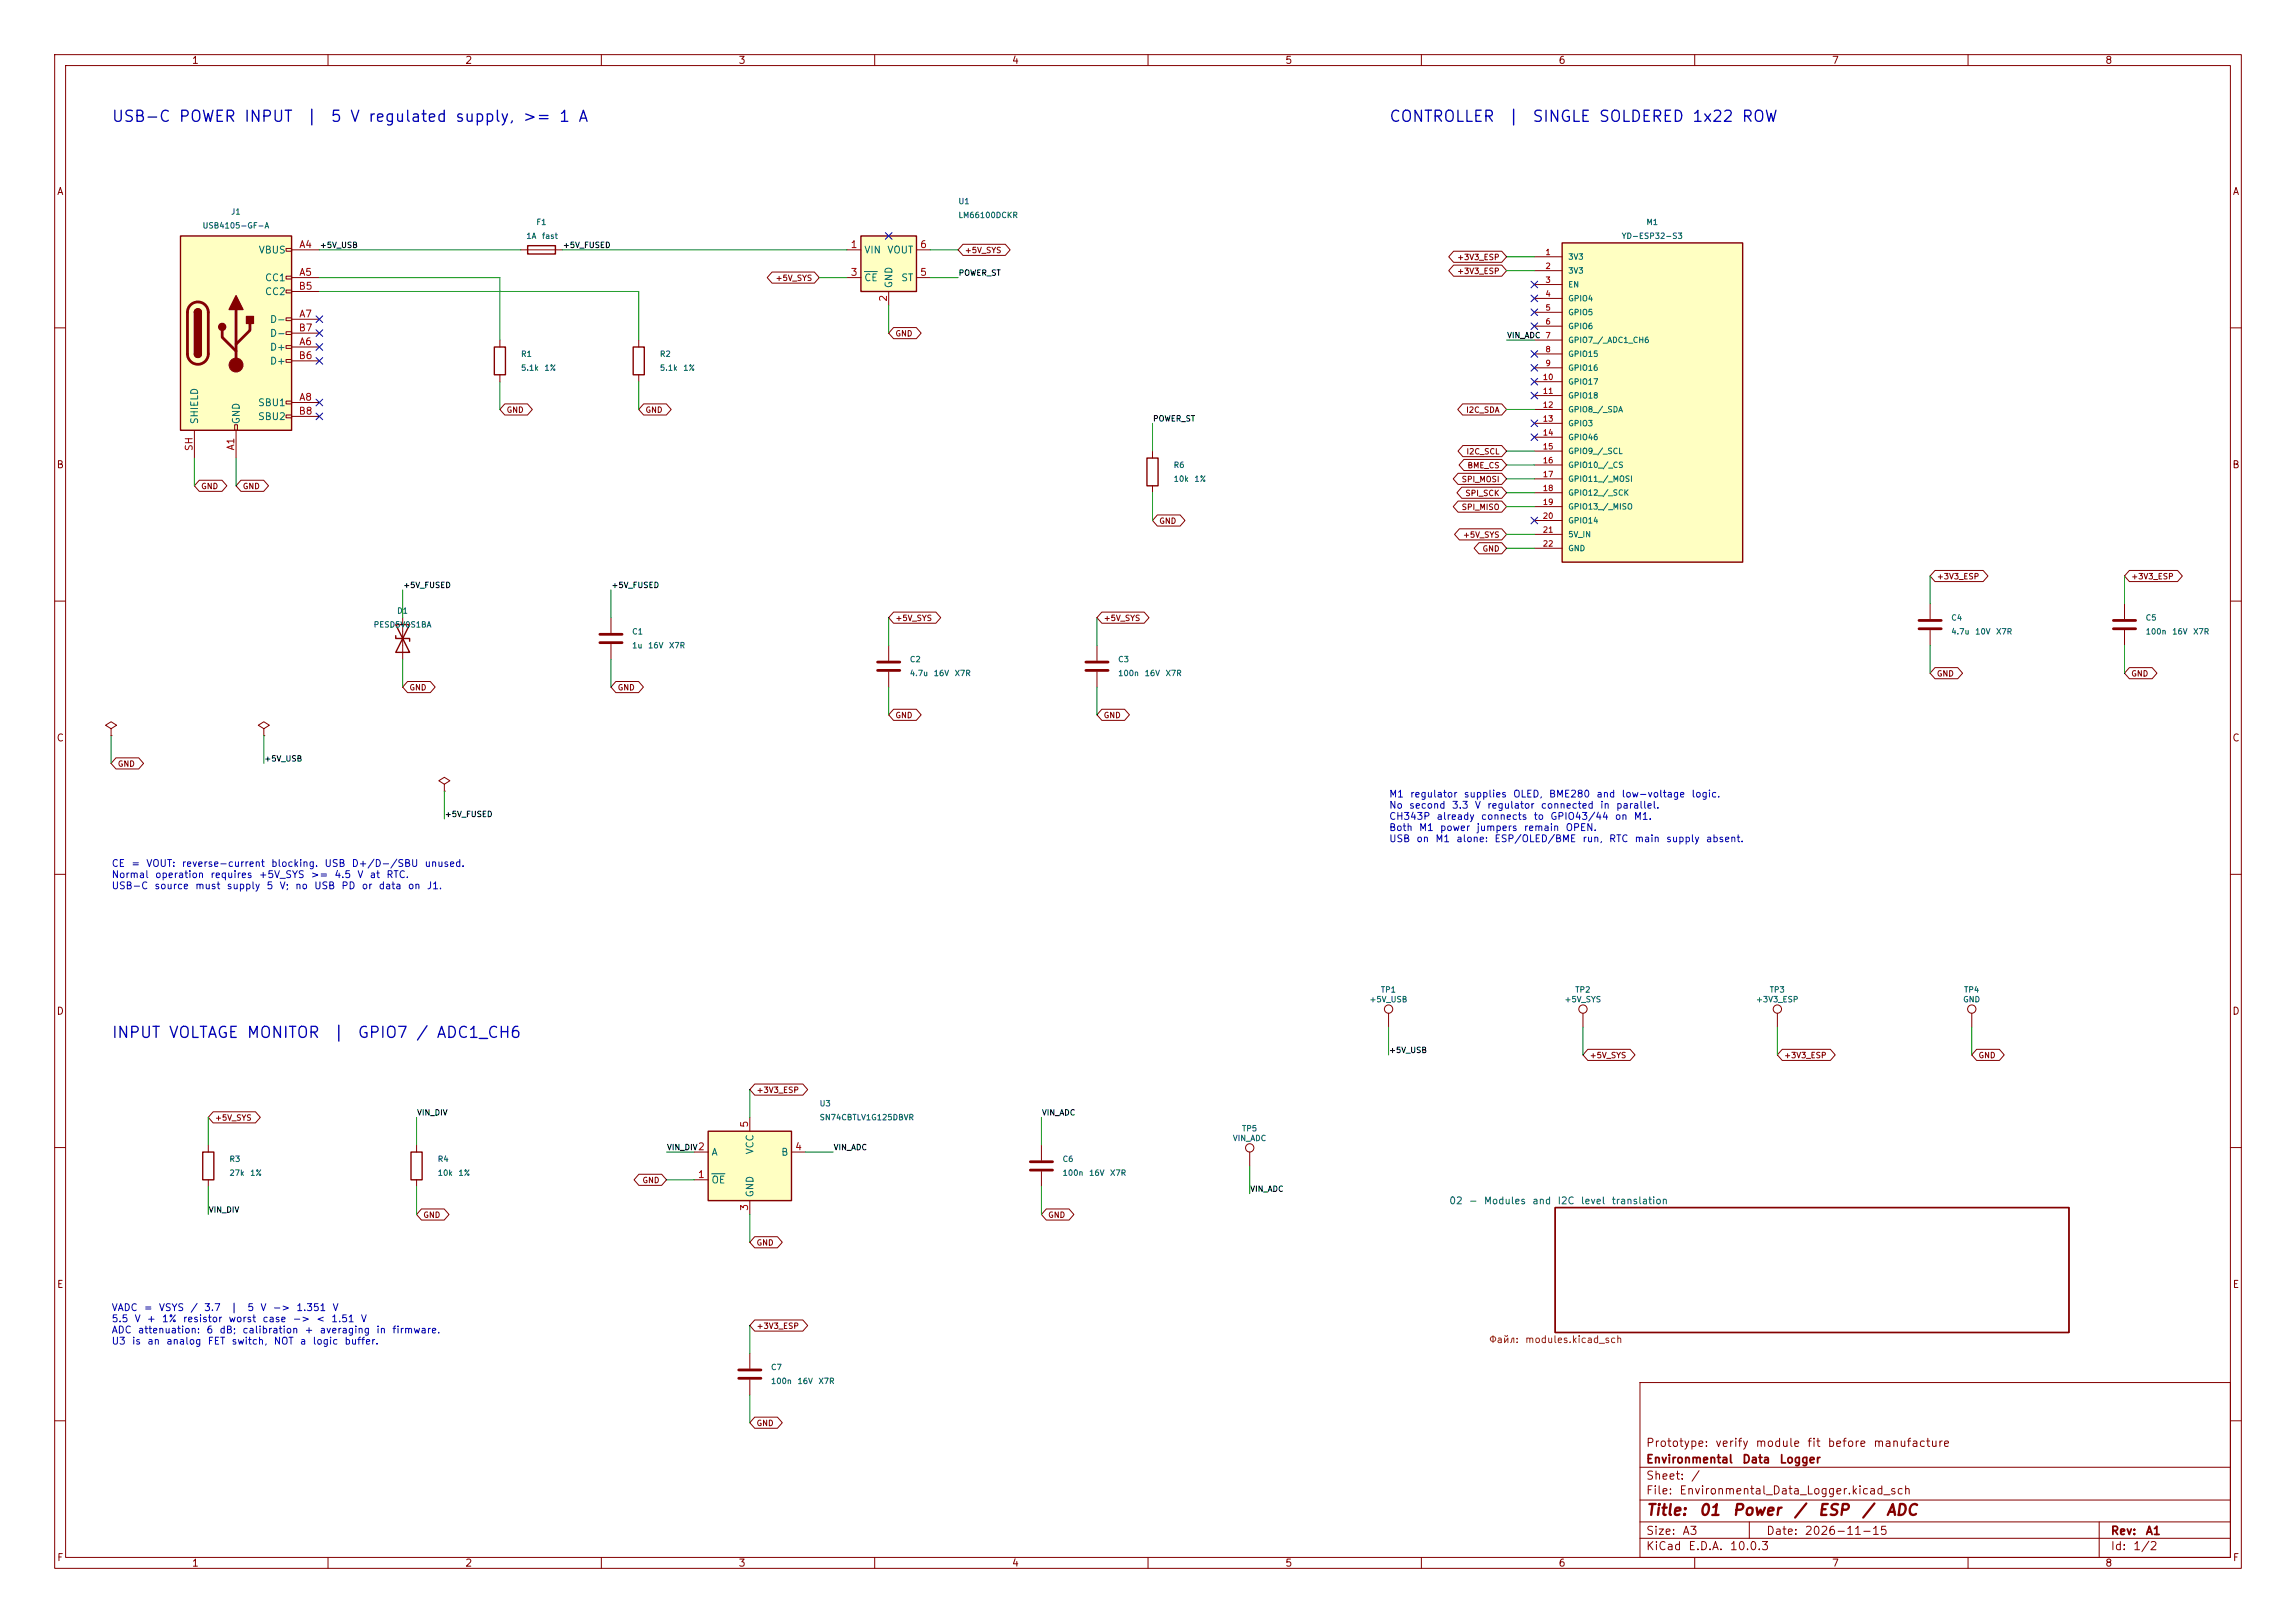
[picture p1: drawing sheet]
<svg xmlns="http://www.w3.org/2000/svg" width="420mm" height="297mm" viewBox="0 0 420 297" stroke-linecap="round" stroke-linejoin="round" font-family="sans-serif">
<defs><g id="words">
<g font-size="2" fill="#0000c2">
<text x="20.3" y="22.8">USB-C POWER INPUT</text>
<text x="55.9" y="22.8">|</text>
<text x="60.3" y="22.8">5 V regulated supply, &gt;= 1 A</text>
<text x="254" y="22.8">CONTROLLER</text>
<text x="275.7" y="22.8">|</text>
<text x="280.2" y="22.8">SINGLE SOLDERED 1x22 ROW</text>
<text x="20.3" y="190.5">INPUT VOLTAGE MONITOR</text>
<text x="60.8" y="190.5">|</text>
<text x="65.3" y="190.5">GPIO7 / ADC1_CH6</text>
</g>
<g font-size="2" fill="#840000">
<text x="301" y="277.8">Title:</text>
<text x="310.7" y="277.8">01</text>
<text x="316.8" y="277.8">Power</text>
<text x="328" y="277.8">/</text>
<text x="332.4" y="277.8">ESP</text>
<text x="340.4" y="277.8">/</text>
<text x="344.8" y="277.8">ADC</text>
</g>
<g font-size="1.5" fill="#840000">
<text x="301" y="268.1">Environmental</text>
<text x="301" y="265.1">Prototype:</text>
<text x="313.6" y="265.1">verify</text>
<text x="318.6" y="268.1">Data</text>
<text x="321" y="265.1">module</text>
<text x="325.4" y="268.1">Logger</text>
<text x="330.5" y="265.1">fit</text>
<text x="334.2" y="265.1">before</text>
<text x="342.6" y="265.1">manufacture</text>
<text x="301" y="273.8">File:</text>
<text x="301" y="271.1">Sheet:</text>
<text x="307.1" y="273.8">Environmental_Data_Logger.kicad_sch</text>
<text x="309.2" y="271.1">/</text>
<text x="301" y="281.2">Size:</text>
<text x="307.6" y="281.2">A3</text>
<text x="323" y="281.2">Date:</text>
<text x="330" y="281.2">2026-11-15</text>
<text x="386" y="281.2">Rev:</text>
<text x="392.4" y="281.2">A1</text>
<text x="301" y="284">KiCad</text>
<text x="308.7" y="284">E.D.A.</text>
<text x="316.3" y="284">10.0.3</text>
<text x="386" y="284">Id:</text>
<text x="390.1" y="284">1/2</text>
</g>
<g font-size="1.3" fill="#840000">
<text x="35" y="12">1</text>
<text x="85" y="12">2</text>
<text x="135" y="12">3</text>
<text x="185" y="12">4</text>
<text x="235" y="12">5</text>
<text x="285" y="12">6</text>
<text x="335" y="12">7</text>
<text x="385" y="12">8</text>
<text x="10.3" y="36">A</text>
<text x="408.3" y="36">A</text>
<text x="10.3" y="86">B</text>
<text x="408.2" y="86">B</text>
<text x="10.3" y="136">C</text>
<text x="408.2" y="136">C</text>
<text x="10.3" y="186">D</text>
<text x="408.2" y="186">D</text>
<text x="10.3" y="236">E</text>
<text x="408.3" y="236">E</text>
<text x="10.3" y="286">F</text>
<text x="35" y="287">1</text>
<text x="85" y="287">2</text>
<text x="135" y="287">3</text>
<text x="185" y="287">4</text>
<text x="235" y="287">5</text>
<text x="285" y="287">6</text>
<text x="335" y="287">7</text>
<text x="385" y="287">8</text>
<text x="408.3" y="286">F</text>
</g>
<g font-size="1.3" fill="#006464">
<text x="47.2" y="46.7">VBUS</text>
<text x="158" y="46.7">VIN</text>
<text x="162.2" y="46.7">VOUT</text>
<text x="48.4" y="51.8">CC1</text>
<text x="158" y="51.8">CE</text>
<text x="163.5" y="52.8" transform="rotate(-90 163.5 52.8)">GND</text>
<text x="164.8" y="51.8">ST</text>
<text x="48.4" y="54.3">CC2</text>
<text x="49.3" y="59.4">D-</text>
<text x="49.3" y="64.5">D+</text>
<text x="49.3" y="61.9">D-</text>
<text x="49.3" y="67">D+</text>
<text x="36.5" y="77.7" transform="rotate(-90 36.5 77.7)">SHIELD</text>
<text x="44.2" y="77.7" transform="rotate(-90 44.2 77.7)">GND</text>
<text x="47.1" y="74.6">SBU1</text>
<text x="47.1" y="77.2">SBU2</text>
<text x="130" y="211.8">A</text>
<text x="138.1" y="211.3" transform="rotate(-90 138.1 211.3)">VCC</text>
<text x="142.8" y="211.8">B</text>
<text x="130" y="216.9">OE</text>
<text x="138.1" y="219.2" transform="rotate(-90 138.1 219.2)">GND</text>
<text x="265" y="220.7">02</text>
<text x="268.6" y="220.7">-</text>
<text x="271.3" y="220.7">Modules</text>
<text x="280.2" y="220.7">and</text>
<text x="284.8" y="220.7">I2C</text>
<text x="289.1" y="220.7">level</text>
<text x="294.7" y="220.7">translation</text>
</g>
<g font-size="1.3" fill="#a90000">
<text x="54.6" y="45.7">A4</text>
<text x="155.5" y="45.7">1</text>
<text x="168.2" y="45.7">6</text>
<text x="54.5" y="53.3">B5</text>
<text x="54.6" y="50.8">A5</text>
<text x="155.5" y="50.8">3</text>
<text x="168.2" y="50.8">5</text>
<text x="54.6" y="58.4">A7</text>
<text x="162.5" y="55.3" transform="rotate(-90 162.5 55.3)">2</text>
<text x="54.5" y="60.9">B7</text>
<text x="54.6" y="63.5">A6</text>
<text x="54.5" y="66">B6</text>
<text x="54.5" y="76.2">B8</text>
<text x="54.6" y="73.6">A8</text>
<text x="35.5" y="82.7" transform="rotate(-90 35.5 82.7)">SH</text>
<text x="43.2" y="82.5" transform="rotate(-90 43.2 82.5)">A1</text>
<text x="137.1" y="206.4" transform="rotate(-90 137.1 206.4)">5</text>
<text x="127.6" y="215.9">1</text>
<text x="127.6" y="210.8">2</text>
<text x="145.3" y="210.8">4</text>
<text x="137.1" y="221.7" transform="rotate(-90 137.1 221.7)">3</text>
</g>
<g font-size="1.3" fill="#0000c2">
<text x="254" y="146.2">M1</text>
<text x="254" y="148.3">No</text>
<text x="257.7" y="148.3">second</text>
<text x="257.8" y="146.2">regulator</text>
<text x="265.5" y="148.3">3.3</text>
<text x="267.7" y="146.2">supplies</text>
<text x="269.7" y="148.3">V</text>
<text x="271.9" y="148.3">regulator</text>
<text x="276.7" y="146.2">OLED,</text>
<text x="281.7" y="148.3">connected</text>
<text x="283.2" y="146.2">BME280</text>
<text x="291.9" y="146.2">and</text>
<text x="292.6" y="148.3">in</text>
<text x="295.5" y="148.3">parallel.</text>
<text x="296.5" y="146.2">low-voltage</text>
<text x="309.3" y="146.2">logic.</text>
<text x="254" y="150.3">CH343P</text>
<text x="254" y="152.4">Both</text>
<text x="254" y="154.4">USB</text>
<text x="259" y="154.4">on</text>
<text x="259.5" y="152.4">M1</text>
<text x="262.4" y="154.4">M1</text>
<text x="262.7" y="150.3">already</text>
<text x="263.3" y="152.4">power</text>
<text x="266.3" y="154.4">alone:</text>
<text x="270" y="152.4">jumpers</text>
<text x="270.8" y="150.3">connects</text>
<text x="273.3" y="154.4">ESP/OLED/BME</text>
<text x="278.6" y="152.4">remain</text>
<text x="280.4" y="150.3">to</text>
<text x="283.5" y="150.3">GPIO43/44</text>
<text x="286.3" y="152.4">OPEN.</text>
<text x="289.4" y="154.4">run,</text>
<text x="294.2" y="154.4">RTC</text>
<text x="295.3" y="150.3">on</text>
<text x="298.8" y="150.3">M1.</text>
<text x="298.9" y="154.4">main</text>
<text x="304.7" y="154.4">supply</text>
<text x="311.9" y="154.4">absent.</text>
<text x="20.3" y="158.9">CE</text>
<text x="20.3" y="161">Normal</text>
<text x="23.9" y="158.9">=</text>
<text x="26.7" y="158.9">VOUT:</text>
<text x="28.3" y="161">operation</text>
<text x="33.1" y="158.9">reverse-current</text>
<text x="38.4" y="161">requires</text>
<text x="47.2" y="161">+5V_SYS</text>
<text x="49.5" y="158.9">blocking.</text>
<text x="56.8" y="161">&gt;=</text>
<text x="59.3" y="158.9">USB</text>
<text x="61.1" y="161">4.5</text>
<text x="64.2" y="158.9">D+/D-/SBU</text>
<text x="65.3" y="161">V</text>
<text x="67.5" y="161">at</text>
<text x="70.6" y="161">RTC.</text>
<text x="77.6" y="158.9">unused.</text>
<text x="20.3" y="163">USB-C</text>
<text x="28.1" y="163">source</text>
<text x="35.6" y="163">must</text>
<text x="41.4" y="163">supply</text>
<text x="48.6" y="163">5</text>
<text x="51" y="163">V;</text>
<text x="53.9" y="163">no</text>
<text x="57.4" y="163">USB</text>
<text x="62.3" y="163">PD</text>
<text x="66.1" y="163">or</text>
<text x="69.2" y="163">data</text>
<text x="74.5" y="163">on</text>
<text x="78" y="163">J1.</text>
<text x="20.3" y="240.2">VADC</text>
<text x="20.3" y="242.3">5.5</text>
<text x="20.3" y="244.3">ADC</text>
<text x="24.5" y="242.3">V</text>
<text x="25.1" y="244.3">attenuation:</text>
<text x="26.2" y="240.2">=</text>
<text x="26.8" y="242.3">+</text>
<text x="29" y="240.2">VSYS</text>
<text x="29.5" y="242.3">1%</text>
<text x="33.3" y="242.3">resistor</text>
<text x="34.7" y="240.2">/</text>
<text x="37.2" y="240.2">3.7</text>
<text x="37.7" y="244.3">6</text>
<text x="40" y="244.3">dB;</text>
<text x="41.7" y="242.3">worst</text>
<text x="42.1" y="240.2">|</text>
<text x="44.2" y="244.3">calibration</text>
<text x="45.1" y="240.2">5</text>
<text x="47.5" y="240.2">V</text>
<text x="47.9" y="242.3">case</text>
<text x="49.8" y="240.2">-&gt;</text>
<text x="53.4" y="242.3">-&gt;</text>
<text x="54.1" y="240.2">1.351</text>
<text x="55.6" y="244.3">+</text>
<text x="57.7" y="242.3">&lt;</text>
<text x="58.4" y="244.3">averaging</text>
<text x="60.5" y="242.3">1.51</text>
<text x="60.7" y="240.2">V</text>
<text x="65.9" y="242.3">V</text>
<text x="68.7" y="244.3">in</text>
<text x="71.7" y="244.3">firmware.</text>
<text x="20.3" y="246.4">U3</text>
<text x="24" y="246.4">is</text>
<text x="26.8" y="246.4">an</text>
<text x="30.3" y="246.4">analog</text>
<text x="37.9" y="246.4">FET</text>
<text x="42.3" y="246.4">switch,</text>
<text x="50" y="246.4">NOT</text>
<text x="54.8" y="246.4">a</text>
<text x="57.1" y="246.4">logic</text>
<text x="62.9" y="246.4">buffer.</text>
</g>
<g font-size="1.3" fill="#725600">
<text x="272.3" y="246.1">Файл:</text>
<text x="278.9" y="246.1">modules.kicad_sch</text>
</g>
<g font-size="1" fill="#006464">
<text x="42.2" y="39.5">J1</text>
<text x="98" y="41.4">F1</text>
<text x="175.2" y="37.6">U1</text>
<text x="175.2" y="40.1">LM66100DCKR</text>
<text x="301.1" y="41.4">M1</text>
<text x="37" y="42.1">USB4105-GF-A</text>
<text x="96.2" y="44">1A</text>
<text x="99" y="44">fast</text>
<text x="286.8" y="47.8">3V3</text>
<text x="296.5" y="44">YD-ESP32-S3</text>
<text x="286.8" y="50.3">3V3</text>
<text x="286.8" y="52.8">EN</text>
<text x="286.8" y="55.4">GPIO4</text>
<text x="286.8" y="57.9">GPIO5</text>
<text x="95.2" y="65.5">R1</text>
<text x="120.6" y="65.5">R2</text>
<text x="286.8" y="60.5">GPIO6</text>
<text x="286.8" y="63">GPIO7_/_ADC1_CH6</text>
<text x="286.8" y="65.5">GPIO15</text>
<text x="95.2" y="68.1">5.1k</text>
<text x="99.5" y="68.1">1%</text>
<text x="120.6" y="68.1">5.1k</text>
<text x="124.9" y="68.1">1%</text>
<text x="286.8" y="68.1">GPIO16</text>
<text x="286.8" y="70.6">GPIO17</text>
<text x="286.8" y="73.2">GPIO18</text>
<text x="286.8" y="75.7">GPIO8_/_SDA</text>
<text x="286.8" y="78.2">GPIO3</text>
<text x="286.8" y="80.8">GPIO46</text>
<text x="286.8" y="83.3">GPIO9_/_SCL</text>
<text x="214.6" y="88.4">10k</text>
<text x="214.6" y="85.9">R6</text>
<text x="218.4" y="88.4">1%</text>
<text x="286.8" y="85.9">GPIO10_/_CS</text>
<text x="286.8" y="88.4">GPIO11_/_MOSI</text>
<text x="286.8" y="90.9">GPIO12_/_SCK</text>
<text x="286.8" y="93.5">GPIO13_/_MISO</text>
<text x="286.8" y="96">GPIO14</text>
<text x="286.8" y="98.6">5V_IN</text>
<text x="286.8" y="101.1">GND</text>
<text x="72.5" y="112.5">D1</text>
<text x="356.8" y="113.8">C4</text>
<text x="392.4" y="113.8">C5</text>
<text x="68.3" y="115.1">PESD5V0S1BA</text>
<text x="115.5" y="118.9">1u</text>
<text x="115.5" y="116.3">C1</text>
<text x="118.4" y="118.9">16V</text>
<text x="122.3" y="118.9">X7R</text>
<text x="356.8" y="116.3">4.7u</text>
<text x="361.2" y="116.3">10V</text>
<text x="365" y="116.3">X7R</text>
<text x="392.4" y="116.3">100n</text>
<text x="397.2" y="116.3">16V</text>
<text x="401.1" y="116.3">X7R</text>
<text x="166.3" y="124">4.7u</text>
<text x="166.3" y="121.4">C2</text>
<text x="170.7" y="124">16V</text>
<text x="174.5" y="124">X7R</text>
<text x="204.4" y="124">100n</text>
<text x="204.4" y="121.4">C3</text>
<text x="209.3" y="124">16V</text>
<text x="213.1" y="124">X7R</text>
<text x="250.4" y="183.7">+5V_USB</text>
<text x="252.5" y="181.9">TP1</text>
<text x="286.1" y="183.7">+5V_SYS</text>
<text x="288.1" y="181.9">TP2</text>
<text x="321.1" y="183.7">+3V3_ESP</text>
<text x="323.6" y="181.9">TP3</text>
<text x="359" y="183.7">GND</text>
<text x="359.2" y="181.9">TP4</text>
<text x="149.8" y="202.7">U3</text>
<text x="149.8" y="205.2">SN74CBTLV1G125DBVR</text>
<text x="225.4" y="209.1">VIN_ADC</text>
<text x="227.1" y="207.3">TP5</text>
<text x="41.9" y="215.4">27k</text>
<text x="41.9" y="212.9">R3</text>
<text x="45.7" y="215.4">1%</text>
<text x="80" y="215.4">10k</text>
<text x="80" y="212.9">R4</text>
<text x="83.8" y="215.4">1%</text>
<text x="194.3" y="215.4">100n</text>
<text x="194.3" y="212.9">C6</text>
<text x="199.1" y="215.4">16V</text>
<text x="203" y="215.4">X7R</text>
<text x="140.9" y="251">C7</text>
<text x="140.9" y="253.5">100n</text>
<text x="145.8" y="253.5">16V</text>
<text x="149.6" y="253.5">X7R</text>
</g>
<g font-size="1" fill="#0f0f0f">
<text x="58.4" y="45.6">+5V_USB</text>
<text x="102.9" y="45.6">+5V_FUSED</text>
<text x="175.3" y="50.7">POWER_ST</text>
<text x="275.6" y="62.1">VIN_ADC</text>
<text x="210.8" y="77.4">POWER_ST</text>
<text x="73.7" y="107.9">+5V_FUSED</text>
<text x="111.8" y="107.9">+5V_FUSED</text>
<text x="48.3" y="139.6">+5V_USB</text>
<text x="81.3" y="149.8">+5V_FUSED</text>
<text x="254" y="192.9">+5V_USB</text>
<text x="76.2" y="204.4">VIN_DIV</text>
<text x="190.5" y="204.4">VIN_ADC</text>
<text x="121.9" y="210.7">VIN_DIV</text>
<text x="152.4" y="210.7">VIN_ADC</text>
<text x="228.6" y="218.3">VIN_ADC</text>
<text x="38.1" y="222.2">VIN_DIV</text>
</g>
<g font-size="1" fill="#840000">
<text x="176.4" y="46.6">+5V_SYS</text>
<text x="266.5" y="47.8">+3V3_ESP</text>
<text x="141.8" y="51.6">+5V_SYS</text>
<text x="266.5" y="50.4">+3V3_ESP</text>
<text x="163.7" y="61.8">GND</text>
<text x="92.6" y="75.8">GND</text>
<text x="118" y="75.8">GND</text>
<text x="268.1" y="75.8">I2C_SDA</text>
<text x="268.1" y="83.4">I2C_SCL</text>
<text x="36.7" y="89.7">GND</text>
<text x="44.3" y="89.7">GND</text>
<text x="267.3" y="88.5">SPI_MOSI</text>
<text x="268.3" y="85.9">BME_CS</text>
<text x="267.3" y="93.6">SPI_MISO</text>
<text x="268" y="91">SPI_SCK</text>
<text x="212" y="96.1">GND</text>
<text x="267.5" y="98.6">+5V_SYS</text>
<text x="271.1" y="101.2">GND</text>
<text x="354.2" y="106.3">+3V3_ESP</text>
<text x="389.8" y="106.3">+3V3_ESP</text>
<text x="163.7" y="113.9">+5V_SYS</text>
<text x="201.8" y="113.9">+5V_SYS</text>
<text x="354.2" y="124">GND</text>
<text x="389.8" y="124">GND</text>
<text x="74.8" y="126.6">GND</text>
<text x="112.9" y="126.6">GND</text>
<text x="163.7" y="131.7">GND</text>
<text x="201.8" y="131.7">GND</text>
<text x="21.5" y="140.5">GND</text>
<text x="290.7" y="193.9">+5V_SYS</text>
<text x="326.3" y="193.9">+3V3_ESP</text>
<text x="361.8" y="193.9">GND</text>
<text x="138.3" y="200.2">+3V3_ESP</text>
<text x="39.2" y="205.3">+5V_SYS</text>
<text x="117.4" y="216.7">GND</text>
<text x="77.3" y="223.1">GND</text>
<text x="191.6" y="223.1">GND</text>
<text x="138.3" y="228.2">GND</text>
<text x="138.3" y="243.4">+3V3_ESP</text>
<text x="138.3" y="261.2">GND</text>
</g>
<g font-size="1" fill="#a90000">
<text x="282.6" y="46.9">1</text>
<text x="282.6" y="49.5">2</text>
<text x="282.6" y="52">3</text>
<text x="282.6" y="54.5">4</text>
<text x="282.6" y="57.1">5</text>
<text x="282.6" y="59.6">6</text>
<text x="282.6" y="62.2">7</text>
<text x="282.6" y="64.7">8</text>
<text x="282.1" y="69.8">10</text>
<text x="282.6" y="67.2">9</text>
<text x="282.1" y="72.3">11</text>
<text x="282.1" y="74.9">12</text>
<text x="282.1" y="77.4">13</text>
<text x="282.1" y="79.9">14</text>
<text x="282.1" y="82.5">15</text>
<text x="282.1" y="85">16</text>
<text x="282.1" y="87.6">17</text>
<text x="282.1" y="90.1">18</text>
<text x="282.1" y="92.6">19</text>
<text x="282.1" y="95.2">20</text>
<text x="282.1" y="97.7">21</text>
<text x="282.1" y="100.3">22</text>
</g>
</g></defs>
<g fill="none" stroke="#840000" stroke-width=".18">
<path d="M10 10h400v277h-400zM12 12h396v273h-396zM60 10v2M110 10v2M160 10v2M210 10v2M260 10v2M310 10v2M360 10v2M10 60h2M408 60h2M210.8 82.6v1.2"/>
<path d="M210.8 88.9v1.3M10 110h2M408 110h2M10 160h2M408 160h2M10 210h2M408 210h2M300 253h108v32h-108zM10 260h2M300 278.5h108M300 274.5h108M300 268.5h108"/>
<path d="M320 278.5v3M384 278.5v6.5M408 260h2M60 285v2M110 285v2M160 285v2M210 285v2M260 285v2M300 281.5h108M310 285v2M360 285v2"/>
</g>
<path d="M209.8 83.8h2v5.1h-2zM284.5 221h94v22.8h-94z" fill="none" stroke="#840000" stroke-width=".25"/>
<path d="M285.7 44.5h33.1v58.4h-33.1z" fill="#ffffc2"/>
<path d="M96.5 45h5.1v1.5h-5.1zM285.7 44.5h33.1v58.4h-33.1zM90.4 63.5h2.1v5.1h-2.1zM115.8 63.5h2.1v5.1h-2.1zM75.2 210.8h2v5.1h-2z" fill="none" stroke="#840000" stroke-width=".25"/>
<g fill="none" stroke="#840000" stroke-width=".18">
<path d="M95.2 45.7h7.7M280.7 47h5M280.7 49.5h5M280.7 52.1h5M280.7 54.6h5M280.7 57.2h5M280.7 59.7h5M91.4 62.2v1.3M91.4 68.6v1.3M116.8 62.2v1.3M116.8 68.6v1.3M280.7 62.2h5"/>
<path d="M280.7 64.8h5M280.7 67.3h5M280.7 69.9h5M280.7 72.4h5M280.7 74.9h5M280.7 77.5h5M280.7 80h5M280.7 82.6h5M280.7 85.1h5M280.7 87.6h5M280.7 90.2h5M280.7 92.7h5"/>
<path d="M280.7 95.3h5M280.7 97.8h5M280.7 100.3h5M20.3 133.4l1-.7-1-.6-1 .6 1 .7v1.2M20.3 134.6h.1M48.3 133.4l1-.7-1-.6-1.1 .6 1.1 .7v1.2M48.3 134.6h.1M81.3 143.5l1-.6-1-.7-1 .7 1 .6v1.3M81.3 144.8h.1M325.1 185.4v2.6M76.2 209.6v1.2M76.2 215.9v1.3"/>
<circle cx="325.1" cy="184.7" r=".76"/>
</g>
<path d="M157.5 43.2h10.1v10.1h-10.1z" fill="#ffffc2"/>
<path d="M157.5 43.2h10.1v10.1h-10.1zM72.4 114.3l2.5 5.1h-2.5l2.5-5.1zM72.4 116.3v.5h2.5v.5" fill="none" stroke="#840000" stroke-width=".25"/>
<g fill="none" stroke="#840000" stroke-width=".18">
<path d="M154.9 45.7h2.6M154.9 50.8h2.6M162.6 53.3v2.6M167.6 45.7h2.6M167.6 50.8h2.6M73.7 113v7.7M111.8 113v2.8M111.8 117.9v2.8M162.6 118.1v2.8M200.7 118.1v2.8M388.6 110.5v2.8M388.6 115.3v2.8"/>
<path d="M162.6 122.9v2.8M200.7 122.9v2.8M137.2 247.6v2.8M137.2 252.5v2.8"/>
</g>
<path d="M158.1 49.7h2.4" fill="none" stroke="#006464" stroke-width=".18"/>
<path d="M109.7 116.1h4.1M109.7 117.6h4.1M386.6 113.5h4.1M386.6 115.1h4.1M160.5 121.2h4.1M160.5 122.7h4.1M198.6 121.2h4.1M198.6 122.7h4.1M135.1 250.7h4.1M135.1 252.2h4.1" fill="none" stroke="#840000" stroke-width=".51"/>
<path d="M33 43.2h20.3v35.5h-20.3z" fill="#ffffc2"/>
<g fill="none" stroke="#840000" stroke-width=".18">
<path d="M52.3 45.5h1v.5h-1zM52.3 50.5h1v.6h-1zM52.3 53.1h1v.5h-1zM52.3 58.2h1v.5h-1zM53.3 45.7h5.1M53.3 50.8h5.1M53.3 58.4h5.1M53.3 53.3h5.1M35.6 78.7v5.1M42.9 77.7h.5v1h-.5zM43.2 78.7v5.1M52.3 60.7h1v.5h-1z"/>
<path d="M52.3 63.2h1v.6h-1zM52.3 65.8h1v.5h-1zM52.3 73.4h1v.5h-1zM52.3 75.9h1v.6h-1zM53.3 63.5h5.1M53.3 73.7h5.1M53.3 66h5.1M53.3 61h5.1M53.3 76.2h5.1M353.1 110.5v2.8M353.1 115.3v2.8M254 185.4v2.6"/>
<path d="M289.6 185.4v2.6M360.7 185.4v2.6M38.1 209.6v1.2M38.1 215.9v1.3M228.6 210.8v2.6"/>
<circle cx="254" cy="184.7" r=".76"/>
<circle cx="289.6" cy="184.7" r=".76"/>
<circle cx="360.7" cy="184.7" r=".76"/>
<circle cx="228.6" cy="210.1" r=".76"/>
</g>
<path d="M33 43.2h20.3v35.5h-20.3zM35.6 57.2a.64 .64 0 0 1 .6-.7 .64 .64 0 0 1 .6 .7M35.6 64.8a.64 .64 0 0 0 .6 .6 .64 .64 0 0 0 .6-.6M37.1 210.8h2v5.1h-2z" fill="none" stroke="#840000" stroke-width=".25"/>
<path d="M34.8 55.8a1.9 1.9 0 0 1 2.1-.4 1.9 1.9 0 0 1 1.2 1.8v7.6a1.91 1.91 0 0 1-1.9 1.9 1.91 1.91 0 0 1-1.9-1.9v-7.8l.2-.6zM43.2 56.6v10.2M45.7 59.2v1.3l-2.5 2.5M40.6 60.5v1.2l2.6 2.6M351 113.5h4.1M351 115.1h4.1" fill="none" stroke="#840000" stroke-width=".51"/>
<g fill="#840000" stroke="#840000" stroke-width=".25">
<path d="M35.6 57.2h1.2v7.6h-1.2z"/>
<path d="M35.7 56.7a.64 .64 0 0 1 .7-.1 .64 .64 0 0 1 .4 .6h-1.2z"/>
<path d="M35.6 64.8h1.2a.64 .64 0 0 1-.6 .6 .64 .64 0 0 1-.6-.6z"/>
<path d="M43.2 54.1l1.2 2.5h-2.5z"/>
<path d="M45.1 57.9h1.3v1.3h-1.3z"/>
<circle cx="40.6" cy="59.8" r=".63"/>
</g>
<circle cx="43.2" cy="66.8" r="1.27" fill="#840000" stroke="#840000" stroke-width=".18"/>
<path d="M129.5 207h15.3v12.7h-15.3z" fill="#ffffc2"/>
<path d="M129.5 207h15.3v12.7h-15.3z" fill="none" stroke="#840000" stroke-width=".25"/>
<g fill="none" stroke="#840000" stroke-width=".18">
<path d="M141.2 49.8h7.8l.9 1-.9 1h-7.8l-.9-1zM163.4 59.9h4.2l.9 1.1-.9 1h-4.2l-.8-1zM176.1 44.7h7.8l.9 1-.9 1h-7.8l-.8-1zM265.9 48.5h8.8l.9 1-.9 1h-8.8l-.9-1zM265.9 46h8.8l.9 1-.9 1h-8.8l-.9-1zM92.3 73.9h4.2l.9 1-.9 1h-4.2l-.9-1zM117.7 73.9h4.2l.9 1-.9 1h-4.2l-.9-1zM267.5 73.9h7.2l.9 1-.9 1h-7.2l-.9-1zM36.4 87.9h4.2l.9 1-.9 1h-4.2l-.8-1zM44.1 87.9h4.1l.9 1-.9 1h-4.1l-.9-1zM211.7 94.2h4.2l.9 1.1-.9 1h-4.2l-.9-1zM266.7 91.7h8l.9 1-.9 1h-8l-.9-1z"/>
<path d="M266.7 86.6h8l.9 1-.9 1h-8l-.9-1zM267 96.8h7.7l.9 1-.9 1h-7.7l-.9-1zM267.4 89.2h7.3l.9 1-.9 1h-7.3l-.9-1zM267.6 81.5h7.1l.9 1.1-.9 1h-7.1l-.9-1zM267.8 84.1h6.9l.9 1-.9 1h-6.9l-.9-1zM270.5 99.3h4.2l.9 1-.9 1h-4.2l-.9-1zM163.4 112h7.8l.9 1-.9 1h-7.8l-.8-1zM201.5 112h7.8l.9 1-.9 1h-7.8l-.8-1zM353.9 104.4h8.9l.8 1-.8 1h-8.9l-.8-1zM389.5 104.4h8.8l.9 1-.9 1h-8.8l-.9-1zM21.2 138.7h4.2l.9 1-.9 1h-4.2l-.9-1zM74.5 124.7h4.2l.9 1-.9 1h-4.2l-.8-1z"/>
<path d="M112.6 124.7h4.2l.9 1-.9 1h-4.2l-.8-1zM163.4 129.8h4.2l.9 1-.9 1h-4.2l-.8-1zM201.5 129.8h4.2l.9 1-.9 1h-4.2l-.8-1zM353.9 122.2h4.2l.9 1-.9 1h-4.2l-.8-1zM389.5 122.2h4.2l.9 1-.9 1h-4.2l-.9-1zM138 198.4h8.9l.8 1-.8 1h-8.9l-.8-1zM290.4 192h7.8l.9 1-.9 1.1h-7.8l-.8-1.1zM326 192h8.8l.9 1-.9 1.1h-8.8l-.9-1.1zM361.6 192h4.1l.9 1-.9 1.1h-4.1l-.9-1.1zM39 203.5h7.7l.9 1-.9 1h-7.7l-.9-1zM116.9 214.9h4.1l.9 1-.9 1h-4.1l-.9-1zM127 215.9h2.5"/>
<path d="M127 210.8h2.5M137.2 204.5v2.5M137.2 219.7v2.5M144.8 210.8h2.5M190.5 209.6v2.7M190.5 214.4v2.8M77.1 221.2h4.2l.8 1-.8 1.1h-4.2l-.9-1.1zM138 226.3h4.2l.9 1-.9 1h-4.2l-.8-1zM191.4 221.2h4.2l.8 1-.8 1.1h-4.2l-.9-1.1zM138 241.6h8.9l.8 1-.8 1h-8.9l-.8-1zM138 259.3h4.2l.9 1-.9 1.1h-4.2l-.8-1.1z"/>
</g>
<path d="M130.2 214.8h2.4" fill="none" stroke="#006464" stroke-width=".18"/>
<path d="M188.5 212.6h4M188.5 214.1h4" fill="none" stroke="#840000" stroke-width=".51"/>
<g fill="none" stroke="#009600" stroke-width=".18">
<path d="M58.4 45.7h36.8M58.4 50.8h33v11.4M58.4 53.3h58.4v8.9M102.9 45.7h52M149.9 50.8h5M162.6 55.9v5.1M170.2 45.7h5.1M170.2 50.8h5.1M275.6 49.5h5.1M275.6 47h5.1M91.4 69.9v5M116.8 69.9v5"/>
<path d="M210.8 77.5v5.1M275.6 62.2h5.1M275.6 74.9h5.1M35.6 83.8v5.1M43.2 83.8v5.1M210.8 90.2v5.1M275.6 82.6h5.1M275.6 85.1h5.1M275.6 87.6h5.1M275.6 90.2h5.1M275.6 92.7h5.1M275.6 97.8h5.1"/>
<path d="M73.7 108v5M111.8 108v5M162.6 113v5.1M200.7 113v5.1M275.6 100.3h5.1M353.1 105.4v5.1M353.1 118.1v5.1M388.6 105.4v5.1M388.6 118.1v5.1M20.3 134.6v5.1M48.3 134.6v5.1M73.7 120.7v5"/>
<path d="M111.8 120.7v5M162.6 125.7v5.1M200.7 125.7v5.1M81.3 144.8v5.1M137.2 199.4v5.1M254 188v5M289.6 188v5M325.1 188v5M360.7 188v5M38.1 204.5v5.1M38.1 217.2v5M76.2 204.5v5.1"/>
<path d="M76.2 217.2v5M121.9 210.8h5.1M121.9 215.9h5.1M147.3 210.8h5.1M190.5 204.5v5.1M190.5 217.2v5M228.6 213.4v5M137.2 222.2v5.1M137.2 242.6v5M137.2 255.3v5"/>
</g>
<g fill="none" stroke="#000084" stroke-width=".18">
<path d="M57.8 57.8l1.2 1.2M59 57.8l-1.2 1.2M162 42.6l1.2 1.2M163.2 42.6l-1.2 1.2M280.1 54l1.2 1.2M280.1 51.5l1.2 1.2M280.1 59.1l1.2 1.2M280.1 56.5l1.2 1.3M281.3 54l-1.2 1.2M281.3 51.5l-1.2 1.2M281.3 59.1l-1.2 1.2M281.3 56.5l-1.2 1.3"/>
<path d="M57.8 65.4l1.2 1.2M57.8 75.6l1.2 1.2M57.8 73.1l1.2 1.2M57.8 60.4l1.2 1.2M57.8 62.9l1.2 1.2M59 65.4l-1.2 1.2M59 75.6l-1.2 1.2M59 73.1l-1.2 1.2M59 60.4l-1.2 1.2M59 62.9l-1.2 1.2M280.1 76.9l1.2 1.2M280.1 69.2l1.2 1.3"/>
<path d="M280.1 66.7l1.2 1.2M280.1 64.2l1.2 1.2M280.1 79.4l1.2 1.2M280.1 71.8l1.2 1.2M281.3 76.9l-1.2 1.2M281.3 69.2l-1.2 1.3M281.3 66.7l-1.2 1.2M281.3 64.2l-1.2 1.2M281.3 79.4l-1.2 1.2M281.3 71.8l-1.2 1.2M280.1 94.6l1.2 1.3M281.3 94.6l-1.2 1.3"/>
</g>
<use href="#words"/>
</svg>
